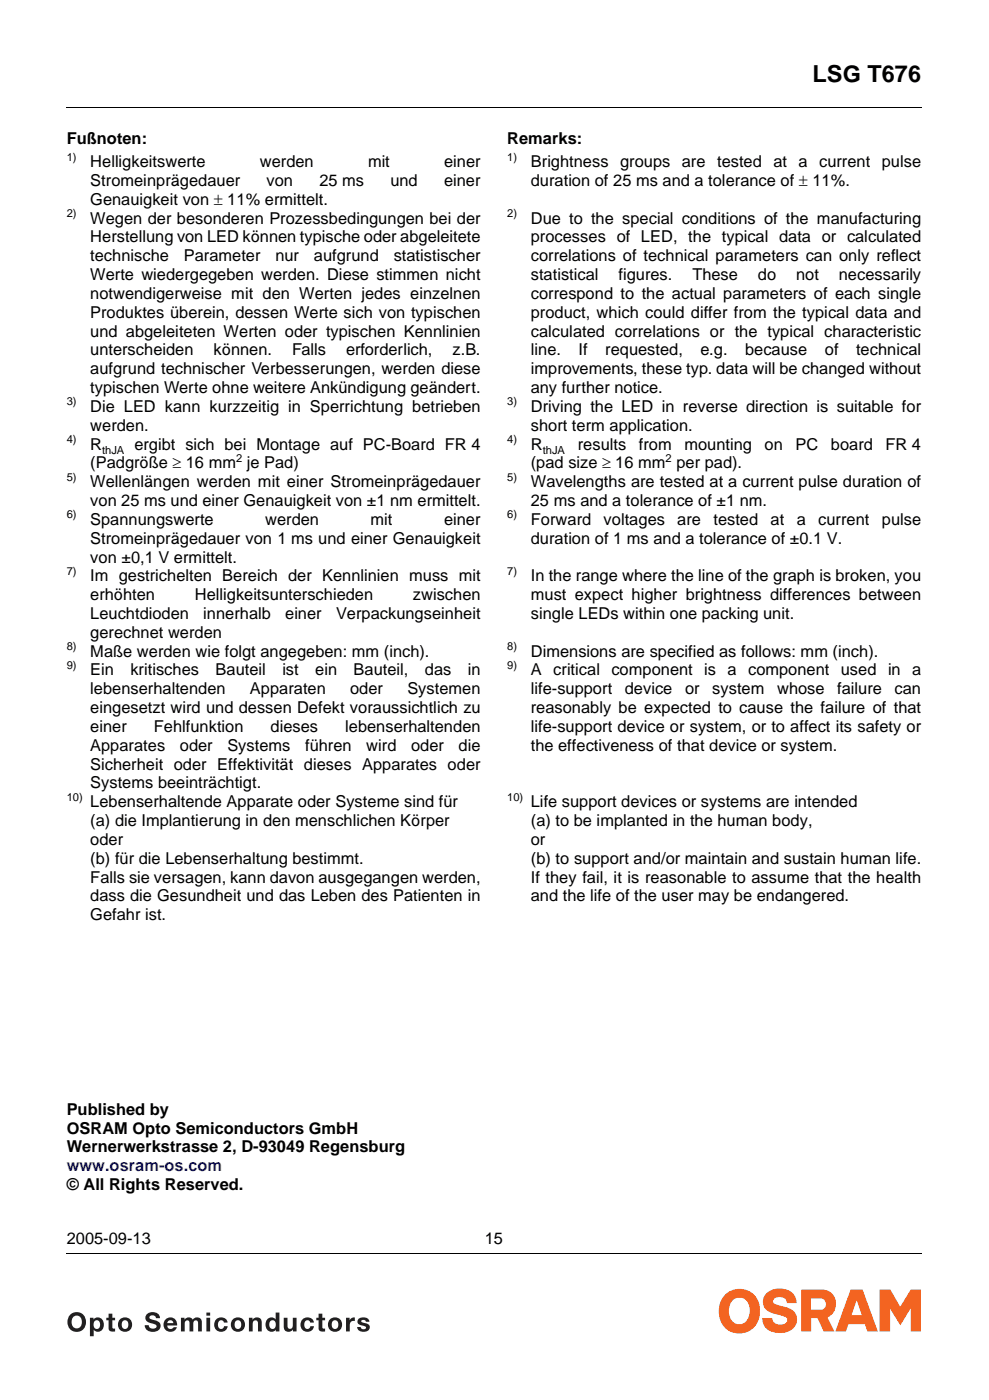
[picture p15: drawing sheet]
<svg xmlns="http://www.w3.org/2000/svg" width="148mm" height="210mm" viewBox="0 0 148 210" stroke-linecap="round" stroke-linejoin="round" font-family="sans-serif">
<defs><g id="words">
<text font-size="3.5" x="121.7" y="12.2">LSG T676</text>
<g font-size="2.5">
<text x="10" y="21.5">Fußnoten:</text>
<text x="76" y="21.5">Remarks:</text>
<text x="13.5" y="25.1">Helligkeitswerte</text>
<text x="13.5" y="27.9">Stromeinprägedauer</text>
<text x="38.9" y="25.1">werden</text>
<text x="39.9" y="27.9">von</text>
<text x="47.8" y="27.9">25 ms</text>
<text x="55.1" y="25.1">mit</text>
<text x="58.5" y="27.9">und</text>
<text x="66.5" y="27.9">einer</text>
<text x="66.5" y="25.1">einer</text>
<text x="79.5" y="25.1">Brightness</text>
<text x="79.5" y="27.9">duration of 25 ms and a tolerance of ± 11%.</text>
<text x="92.9" y="25.1">groups</text>
<text x="102.2" y="25.1">are</text>
<text x="107.4" y="25.1">tested</text>
<text x="115.9" y="25.1">at</text>
<text x="119.6" y="25.1">a</text>
<text x="122.7" y="25.1">current pulse</text>
<text x="13.5" y="30.7">Genauigkeit von ± 11% ermittelt.</text>
<text x="13.5" y="33.5">Wegen der besonderen Prozessbedingungen bei der</text>
<text x="79.5" y="33.5">Due to the special conditions of the manufacturing</text>
<text x="13.5" y="36.4">Herstellung von LED können typische oder abgeleitete</text>
<text x="13.5" y="39.2">technische</text>
<text x="27.5" y="39.2">Parameter</text>
<text x="41.3" y="39.2">nur</text>
<text x="47" y="39.2">aufgrund</text>
<text x="59" y="39.2">statistischer</text>
<text x="79.5" y="36.4">processes of LED, the typical data or calculated</text>
<text x="79.5" y="39.2">correlations of technical parameters can only reflect</text>
<text x="13.5" y="42">Werte wiedergegeben werden. Diese stimmen nicht</text>
<text x="13.5" y="44.8">notwendigerweise mit den Werten jedes einzelnen</text>
<text x="13.5" y="47.7">Produktes überein, dessen Werte sich von typischen</text>
<text x="79.5" y="42">statistical</text>
<text x="79.5" y="44.8">correspond to the actual parameters of each single</text>
<text x="79.5" y="47.7">product, which could differ from the typical data and</text>
<text x="92.7" y="42">figures.</text>
<text x="103.7" y="42">These</text>
<text x="113.5" y="42">do</text>
<text x="119.3" y="42">not</text>
<text x="125.7" y="42">necessarily</text>
<text x="13.5" y="50.5">und abgeleiteten Werten oder typischen Kennlinien</text>
<text x="13.5" y="53.3">unterscheiden</text>
<text x="32" y="53.3">können.</text>
<text x="43.7" y="53.3">Falls</text>
<text x="51.8" y="53.3">erforderlich,</text>
<text x="67.8" y="53.3">z.B.</text>
<text x="79.5" y="50.5">calculated correlations or the typical characteristic</text>
<text x="79.5" y="53.3">line.</text>
<text x="86.7" y="53.3">If</text>
<text x="90.7" y="53.3">requested,</text>
<text x="104.9" y="53.3">e.g.</text>
<text x="111.6" y="53.3">because</text>
<text x="123.6" y="53.3">of</text>
<text x="128.3" y="53.3">technical</text>
<text x="13.5" y="56.1">aufgrund technischer Verbesserungen, werden diese</text>
<text x="13.5" y="58.9">typischen Werte ohne weitere Ankündigung geändert.</text>
<text x="79.5" y="56.1">improvements, these typ. data will be changed without</text>
<text x="79.5" y="58.9">any further notice.</text>
<text x="13.5" y="61.8">Die LED kann kurzzeitig in Sperrichtung betrieben</text>
<text x="13.5" y="64.6">werden.</text>
<text x="79.5" y="61.8">Driving the LED in reverse direction is suitable for</text>
<text x="79.5" y="64.6">short term application.</text>
<text x="13.5" y="67.4">R</text>
<text x="13.5" y="70.2">(Padgröße ≥ 16 mm je Pad)</text>
<text x="20.1" y="67.4">ergibt sich bei Montage auf PC-Board FR 4</text>
<text x="79.5" y="67.4">R</text>
<text x="79.5" y="70.2">(pad size ≥ 16 mm per pad).</text>
<text x="86.6" y="67.4">results</text>
<text x="95.7" y="67.4">from</text>
<text x="102.5" y="67.4">mounting</text>
<text x="114.6" y="67.4">on</text>
<text x="119.2" y="67.4">PC</text>
<text x="124.5" y="67.4">board</text>
<text x="132.7" y="67.4">FR 4</text>
<text x="13.5" y="73.1">Wellenlängen werden mit einer Stromeinprägedauer</text>
<text x="13.5" y="75.9">von 25 ms und einer Genauigkeit von ±1 nm ermittelt.</text>
<text x="79.5" y="73.1">Wavelengths are tested at a current pulse duration of</text>
<text x="79.5" y="75.9">25 ms and a tolerance of ±1 nm.</text>
<text x="13.5" y="78.7">Spannungswerte</text>
<text x="13.5" y="81.5">Stromeinprägedauer von 1 ms und einer Genauigkeit</text>
<text x="39.7" y="78.7">werden</text>
<text x="55.5" y="78.7">mit</text>
<text x="66.5" y="78.7">einer</text>
<text x="79.5" y="78.7">Forward</text>
<text x="79.5" y="81.5">duration of 1 ms and a tolerance of ±0.1 V.</text>
<text x="90.4" y="78.7">voltages</text>
<text x="101.5" y="78.7">are</text>
<text x="106.9" y="78.7">tested</text>
<text x="115.4" y="78.7">at</text>
<text x="119.4" y="78.7">a</text>
<text x="122.6" y="78.7">current</text>
<text x="132.1" y="78.7">pulse</text>
<text x="13.5" y="84.3">von ±0,1 V ermittelt.</text>
<text x="13.5" y="87.2">Im gestrichelten Bereich der Kennlinien muss mit</text>
<text x="13.5" y="90">erhöhten</text>
<text x="29.2" y="90">Helligkeitsunterschieden</text>
<text x="61.8" y="90">zwischen</text>
<text x="79.5" y="87.2">In the range where the line of the graph is broken, you</text>
<text x="79.5" y="90">must expect higher brightness differences between</text>
<text x="13.5" y="92.8">Leuchtdioden</text>
<text x="13.5" y="95.6">gerechnet werden</text>
<text x="30.5" y="92.8">innerhalb</text>
<text x="42.7" y="92.8">einer</text>
<text x="50.3" y="92.8">Verpackungseinheit</text>
<text x="79.5" y="92.8">single LEDs within one packing unit.</text>
<text x="13.5" y="98.5">Maße werden wie folgt angegeben: mm (inch).</text>
<text x="13.5" y="101.3">Ein</text>
<text x="19.5" y="101.3">kritisches</text>
<text x="32.3" y="101.3">Bauteil</text>
<text x="42.3" y="101.3">ist</text>
<text x="47.2" y="101.3">ein</text>
<text x="53" y="101.3">Bauteil,</text>
<text x="63.7" y="101.3">das</text>
<text x="70.1" y="101.3">in</text>
<text x="79.5" y="98.5">Dimensions are specified as follows: mm (inch).</text>
<text x="79.5" y="101.3">A</text>
<text x="82.9" y="101.3">critical component is</text>
<text x="109" y="101.3">a component used</text>
<text x="133" y="101.3">in</text>
<text x="136.7" y="101.3">a</text>
<text x="13.5" y="104.1">lebenserhaltenden</text>
<text x="13.5" y="106.9">eingesetzt wird und dessen Defekt voraussichtlich zu</text>
<text x="37.4" y="104.1">Apparaten</text>
<text x="52.5" y="104.1">oder</text>
<text x="61" y="104.1">Systemen</text>
<text x="79.5" y="104.1">life-support</text>
<text x="79.5" y="106.9">reasonably be expected to cause the failure of that</text>
<text x="93.6" y="104.1">device</text>
<text x="102.6" y="104.1">or</text>
<text x="106.7" y="104.1">system</text>
<text x="116.4" y="104.1">whose</text>
<text x="125.4" y="104.1">failure</text>
<text x="134" y="104.1">can</text>
<text x="13.5" y="109.7">einer</text>
<text x="13.5" y="112.6">Apparates</text>
<text x="23.1" y="109.7">Fehlfunktion</text>
<text x="26.9" y="112.6">oder</text>
<text x="34.1" y="112.6">Systems</text>
<text x="40.5" y="109.7">dieses</text>
<text x="45.7" y="112.6">führen</text>
<text x="51.7" y="109.7">lebenserhaltenden</text>
<text x="54.9" y="112.6">wird</text>
<text x="61.6" y="112.6">oder</text>
<text x="68.7" y="112.6">die</text>
<text x="79.5" y="109.7">life-support device or system, or to affect its safety or</text>
<text x="79.5" y="112.6">the effectiveness of that device or system.</text>
<text x="13.5" y="115.4">Sicherheit oder Effektivität dieses Apparates oder</text>
<text x="13.5" y="118.2">Systems beeinträchtigt.</text>
<text x="13.5" y="121">Lebenserhaltende Apparate oder Systeme sind für</text>
<text x="13.5" y="123.9">(a) die Implantierung in den menschlichen Körper</text>
<text x="79.5" y="121">Life support devices or systems are intended</text>
<text x="79.5" y="123.9">(a) to be implanted in the human body,</text>
<text x="13.5" y="126.7">oder</text>
<text x="13.5" y="129.5">(b) für die Lebenserhaltung bestimmt.</text>
<text x="79.5" y="126.7">or</text>
<text x="79.5" y="129.5">(b) to support and/or maintain and sustain human life.</text>
<text x="13.5" y="132.3">Falls sie versagen, kann davon ausgegangen werden,</text>
<text x="13.5" y="135.1">dass die Gesundheit und das Leben des Patienten in</text>
<text x="13.5" y="138">Gefahr ist.</text>
<text x="79.5" y="132.3">If they fail, it is reasonable to assume that the health</text>
<text x="79.5" y="135.1">and the life of the user may be endangered.</text>
<text x="10" y="167.1">Published by</text>
<text x="10" y="170">OSRAM Opto Semiconductors GmbH</text>
<text x="10" y="172.8">Wernerwerkstrasse 2, D-93049 Regensburg</text>
<text x="10" y="178.4">© All Rights Reserved.</text>
<text x="10" y="186.6">2005-09-13</text>
<text x="72.6" y="186.6">15</text>
</g>
<text font-size="2.5" fill="#00f" x="10" y="175.6">www.osram-os.com</text>
<g font-size="1.7">
<text x="10" y="24.1">1)</text>
<text x="76" y="24.1">1)</text>
<text x="10" y="32.5">2)</text>
<text x="76" y="32.5">2)</text>
<text x="10" y="60.8">3)</text>
<text x="76" y="60.8">3)</text>
<text x="10" y="66.4">4)</text>
<text x="15.3" y="68">thJA</text>
<text x="35.4" y="69.2">2</text>
<text x="76" y="66.4">4)</text>
<text x="81.3" y="68">thJA</text>
<text x="99.7" y="69.2">2</text>
<text x="10" y="72.1">5)</text>
<text x="10" y="77.7">6)</text>
<text x="76" y="72.1">5)</text>
<text x="76" y="77.7">6)</text>
<text x="10" y="86.2">7)</text>
<text x="76" y="86.2">7)</text>
<text x="10" y="97.5">8)</text>
<text x="10" y="100.3">9)</text>
<text x="76" y="97.5">8)</text>
<text x="76" y="100.3">9)</text>
<text x="10" y="120">10)</text>
<text x="76" y="120">10)</text>
</g>
</g></defs>
<path d="M9.9 16.1l.1 .1zM9.9 187.9l.1 .1z" fill="#000"/>
<path d="M10 16.1h128M10 187.9h128" fill="none" stroke="#000" stroke-width=".15"/>
<path d="M10 193.2h128.1v7.4h-128.1z" fill="#fff"/>
<g fill="#f36421">
<path d="M114.9 193.8a3.1 3.1 0 0 1 4 .3l.3 .4 .1 .9h-1.4a.76 .76 0 0 0-.5-.8 1.16 1.16 0 0 0-1.6 .5l.1 .3 .8 .3a4.9 4.9 0 0 1 2.2 .9 1.97 1.97 0 0 1 .3 2.1 1.97 1.97 0 0 1-1.7 1.1 2.83 2.83 0 0 1-3.1-1.2l-.2-1h1.5a1.23 1.23 0 0 0 1.9 .9l.2-.2 .2-.4-.1-.3-.8-.4a5.2 5.2 0 0 1-2.3-.8 1.75 1.75 0 0 1 .1-2.6z"/>
<path d="M131.8 193.4h1.6l1.5 2.5 1.5-2.5h1.6v6.2h-1.5v-3.5l-1.6 2.6-1.6-2.5v3.4h-1.5z"/>
</g>
<g fill="#f36421">
<path d="M127.4 193.4h1.8l2.3 6.2h-1.6l-.3-1.1h-2.5l-.4 1.1h-1.5zM128.3 194.9l-.8 2.3h1.6z" fill-rule="evenodd"/>
<path d="M120.1 193.4h3.2a2.18 2.18 0 0 1 1.9 1.8 2.18 2.18 0 0 1-1.2 2.3l1 2.1h-1.6l-.9-2h-1v2h-1.4zM121.5 194.7h1.5a.85 .85 0 0 1 .7 .8 .85 .85 0 0 1-.7 .9h-1.5z" fill-rule="evenodd"/>
<path d="M108.6 194.2a3.6 3.6 0 0 0 .9 5.5 3.1 3.1 0 0 0 4.4-3.1 3.1 3.1 0 0 0-1.8-3.1 3.1 3.1 0 0 0-3.5 .7zM109.9 194.9a1.51 1.51 0 0 1 1.6-.2 1.51 1.51 0 0 1 .8 1.4 2.21 2.21 0 0 1-1 2.4 1.54 1.54 0 0 1-2.1-1.4 2.49 2.49 0 0 1 .7-2.2z" fill-rule="evenodd"/>
</g>
<g fill="#231f20">
<path d="M16.3 197h.5v.6h.4v.4h-.4l.1 1.1 .3 .1v.4h-.3a.51 .51 0 0 1-.6-.4v-1.2h-.4v-.4h.4z"/>
<path d="M22.1 196.9a1.17 1.17 0 0 1 1.9 .7h-.6a.52 .52 0 0 0-.5-.4 .52 .52 0 0 0-.5 .3v.2l.4 .1a1.83 1.83 0 0 1 1.2 .6 .94 .94 0 0 1-.2 1 .94 .94 0 0 1-.9 .3 1.08 1.08 0 0 1-1.2-1h.6a.62 .62 0 0 0 .5 .5 .62 .62 0 0 0 .7-.3 .87 .87 0 0 0-.9-.5 .8 .8 0 0 1-.8-.5 .8 .8 0 0 1 .3-1z"/>
<path d="M27.1 197.6h.5v.3a.73 .73 0 0 1 1.3 0 .74 .74 0 0 1 .8-.4 .74 .74 0 0 1 .5 .8v1.3h-.5v-1.4l-.1-.2h-.3h-.2l-.1 .2v1.4h-.6v-1.4l-.1-.2h-.2l-.4 .1v.3v1.2h-.6z"/>
<path d="M32.5 197.7a1 1 0 0 1 1.6 .6h-.6a.48 .48 0 0 0-.6-.3 .48 .48 0 0 0-.3 .6 .47 .47 0 0 0 .4 .6 .47 .47 0 0 0 .6-.4h.5a1.06 1.06 0 0 1-1.6 .7 1.06 1.06 0 0 1 0-1.8z"/>
<path d="M37.3 197.6h.5v.3a.76 .76 0 0 1 .9-.3 .76 .76 0 0 1 .5 .8v1.2h-.5l-.1-1.4-.3-.2h-.3l-.1 .2v1.4h-.6z"/>
<path d="M42.5 197.6h.6v1.4l.3 .2h.3l.1-.2 .1-1.4h.5v2h-.5v-.3a.76 .76 0 0 1-.9 .3 .76 .76 0 0 1-.5-.8z"/>
<path d="M45.4 197.7a1 1 0 0 1 1.6 .6h-.5a.48 .48 0 0 0-.6-.3 .48 .48 0 0 0-.3 .6 .47 .47 0 0 0 .3 .6 .47 .47 0 0 0 .6-.4h.5a1.06 1.06 0 0 1-1.6 .7 1.06 1.06 0 0 1 0-1.8z"/>
<path d="M47.7 197h.6v.6h.4v.4h-.4v1.1l.4 .1v.4h-.3a.51 .51 0 0 1-.7-.4v-1.2h-.3v-.4h.3z"/>
<path d="M51.8 197.6h.6v.4a.71 .71 0 0 1 .8-.5v.6l-.1-.1a.56 .56 0 0 0-.7 .7v.9h-.6z"/>
<path d="M53.6 197.9a1.14 1.14 0 0 1 1.6 0l.1 .3h-.5a.38 .38 0 0 0-.3-.3 .38 .38 0 0 0-.4 .2l.1 .1 .6 .2a.63 .63 0 0 1 .6 .6 .63 .63 0 0 1-.6 .6 .99 .99 0 0 1-1.3-.6h.5a.42 .42 0 0 0 .4 .3 .42 .42 0 0 0 .4-.3v-.1l-.6-.2a.6 .6 0 0 1-.6-.8z"/>
<path d="M10.9 197.5a.78 .78 0 0 1 1-.2 .78 .78 0 0 1 .4 .9 .79 .79 0 0 1-.8 1 .79 .79 0 0 1-.8-1zM10.6 197a1.46 1.46 0 0 0-.2 2.2 1.46 1.46 0 0 0 2.2-.1 1.47 1.47 0 0 0-.1-1.9 1.47 1.47 0 0 0-1.9-.2z"/>
<path d="M14.1 198.1a.5 .5 0 0 1 .7-.1 .5 .5 0 0 1 .2 .6 .51 .51 0 0 1-.5 .7 .51 .51 0 0 1-.5-.7zM13.5 197.6v2.7h.5v-.9a.87 .87 0 0 0 1.1 .2 .87 .87 0 0 0 .5-1 .9 .9 0 0 0-.5-1 .9 .9 0 0 0-1.1 .2v-.2z"/>
<path d="M18.3 198.1a.51 .51 0 0 1 .7-.1 .51 .51 0 0 1 .2 .6 .52 .52 0 0 1-.5 .7 .52 .52 0 0 1-.5-.7zM17.7 198.6a1.08 1.08 0 0 0 2.1 0 1.08 1.08 0 0 0-2.1 0z"/>
<path d="M25.2 198h.6l.2 .4h-.9zM24.9 197.7a1.07 1.07 0 0 0-.1 1.7 1.07 1.07 0 0 0 1.7-.4h-.5a.5 .5 0 0 1-.6 .2 .5 .5 0 0 1-.3-.5h1.4a1.03 1.03 0 0 0-.4-1 1.03 1.03 0 0 0-1.2 0z"/>
<path d="M30.9 197.6h.6v2h-.6zM30.9 196.8h.6v.5h-.6z"/>
<path d="M35.3 198.1a.51 .51 0 0 1 .6-.1 .51 .51 0 0 1 .2 .6 .52 .52 0 0 1-.5 .7 .52 .52 0 0 1-.5-.7zM34.6 198.6a1.1 1.1 0 0 0 2.2 0 1.1 1.1 0 0 0-2.2 0z"/>
<path d="M40.4 198.1a.5 .5 0 0 1 .7-.1 .5 .5 0 0 1 .2 .6 .51 .51 0 0 1-.5 .7 .51 .51 0 0 1-.5-.7zM40 197.8a1.05 1.05 0 0 0-.1 1.4 1.05 1.05 0 0 0 1.3 .3l.1-.1v.2h.6v-2.8h-.6v1a.8 .8 0 0 0-1.3 0z"/>
<path d="M49.8 198.1a.51 .51 0 0 1 .6-.1 .51 .51 0 0 1 .3 .6 .52 .52 0 0 1-.5 .7 .52 .52 0 0 1-.5-.7zM49.1 198.6a1.1 1.1 0 0 0 2.2 0 1.1 1.1 0 0 0-2.2 0z"/>
</g>
<use href="#words"/>
</svg>
